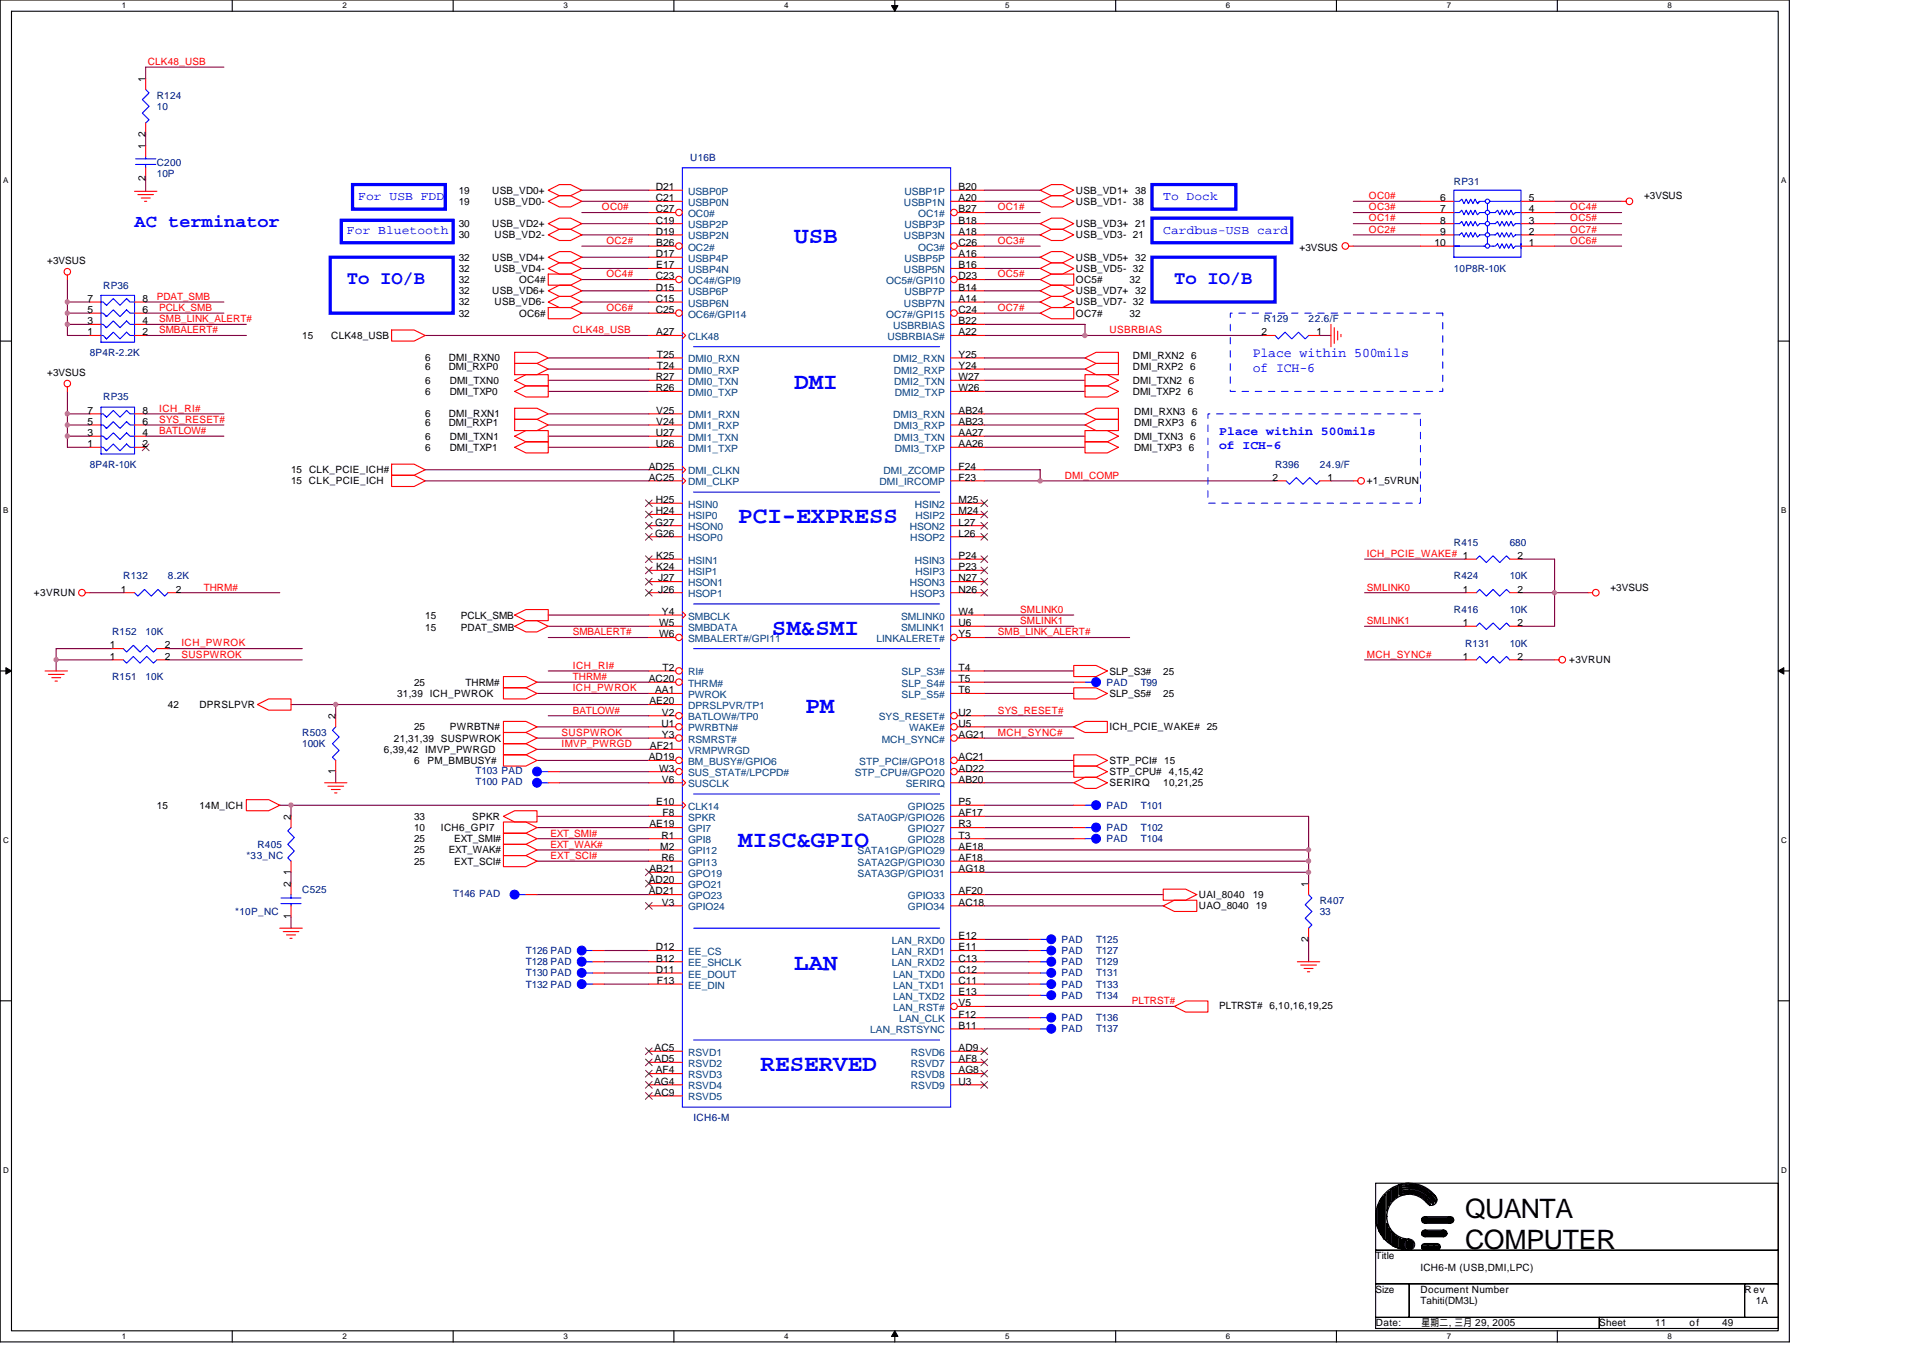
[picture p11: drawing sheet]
<svg xmlns="http://www.w3.org/2000/svg" width="297mm" height="210mm" viewBox="0 0 297 210" stroke-linecap="round" stroke-linejoin="round" font-family="sans-serif">
<defs><g id="words">
<g font-size="4.1">
<text x="226.3" y="188.2">QUANTA</text>
<text x="226.3" y="192.9">COMPUTER</text>
</g>
<g font-size="3.6" fill="#00f">
<text x="122.7" y="37.6">USB</text>
<text x="122.7" y="60">DMI</text>
<text x="114" y="80.8">PCI-EXPRESS</text>
<text x="119.2" y="98">SM&amp;SMI</text>
<text x="124.4" y="110.1">PM</text>
<text x="114" y="130.9">MISC&amp;GPIO</text>
<text x="122.7" y="149.8">LAN</text>
<text x="117.5" y="165.4">RESERVED</text>
</g>
<g font-size="2.9" fill="#00f">
<text x="53.6" y="43.9">To IO/B</text>
<text x="181.4" y="43.9">To IO/B</text>
</g>
<text font-size="2.8" fill="#00f" x="20.8" y="35.1">AC terminator</text>
<g font-size="2.1" fill="#00f">
<text x="193.5" y="55.2">Place within 500mils</text>
<text x="193.5" y="57.4">of ICH-6</text>
</g>
<g font-size="1.9" fill="#00f">
<text x="55.3" y="30.9">For USB FDD</text>
<text x="179.7" y="30.9">To Dock</text>
<text x="53.6" y="36.1">For Bluetooth</text>
<text x="179.7" y="36.1">Cardbus-USB card</text>
<text x="188.3" y="67.2">Place within 500mils</text>
<text x="188.3" y="69.4">of ICH-6</text>
</g>
<g font-size="1.5" fill="#f00">
<text x="22.8" y="10">CLK48_USB</text>
<text x="93" y="32.5">OC0#</text>
<text x="154.1" y="32.5">OC1#</text>
<text x="211.5" y="30.8">OC0#</text>
<text x="211.5" y="34.2">OC1#</text>
<text x="211.5" y="32.5">OC3#</text>
<text x="211.5" y="35.9">OC2#</text>
<text x="242.5" y="35.9">OC7#</text>
<text x="242.5" y="32.5">OC4#</text>
<text x="242.5" y="34.2">OC5#</text>
<text x="93.7" y="37.7">OC2#</text>
<text x="154.1" y="37.7">OC3#</text>
<text x="242.5" y="37.7">OC6#</text>
<text x="24.2" y="46.3">PDAT_SMB</text>
<text x="93.7" y="42.8">OC4#</text>
<text x="154.1" y="42.8">OC5#</text>
<text x="24.6" y="48">PCLK_SMB</text>
<text x="24.6" y="49.8">SMB_LINK_ALERT#</text>
<text x="24.6" y="51.5">SMBALERT#</text>
<text x="88.5" y="51.5">CLK48_USB</text>
<text x="93.7" y="48">OC6#</text>
<text x="154.1" y="48">OC7#</text>
<text x="171.4" y="51.5">USBRBIAS</text>
<text x="24.6" y="63.6">ICH_RI#</text>
<text x="24.6" y="65.3">SYS_RESET#</text>
<text x="24.6" y="67">BATLOW#</text>
<text x="164.5" y="73.9">DMI_COMP</text>
<text x="211.1" y="86">ICH_PCIE_WAKE# 1</text>
<text x="31.5" y="91.2">THRM#</text>
<text x="157.6" y="94.7">SMLINK0</text>
<text x="211.1" y="91.2">SMLINK0</text>
<text x="28" y="99.8">ICH_PWROK</text>
<text x="28" y="101.6">SUSPWROK</text>
<text x="88.5" y="98.1">SMBALERT#</text>
<text x="154.1" y="98.1">SMB_LINK_ALERT#</text>
<text x="157.6" y="96.4">SMLINK1</text>
<text x="211.1" y="101.6">MCH_SYNC#</text>
<text x="211.1" y="96.4">SMLINK1</text>
<text x="88.5" y="105">THRM#</text>
<text x="88.5" y="106.8">ICH_PWROK</text>
<text x="88.5" y="103.3">ICH_RI#</text>
<text x="86.7" y="113.7">SUSPWROK</text>
<text x="88.5" y="110.2">BATLOW#</text>
<text x="154.1" y="113.7">MCH_SYNC#</text>
<text x="154.1" y="110.2">SYS_RESET#</text>
<text x="86.7" y="115.4">IMVP_PWRGD</text>
<text x="85" y="129.2">EXT_SMI#</text>
<text x="85" y="130.9">EXT_WAK#</text>
<text x="85" y="132.7">EXT_SCI#</text>
<text x="174.8" y="155.1">PLTRST#</text>
</g>
<g font-size="1.5">
<text x="22.5" y="12.6" transform="rotate(-90 22.5 12.6)">1</text>
<text x="22.5" y="23" transform="rotate(-90 22.5 23)">1</text>
<text x="22.5" y="21.1" transform="rotate(-90 22.5 21.1)">2</text>
<text x="22.5" y="28" transform="rotate(-90 22.5 28)">2</text>
<text x="70.9" y="29.9">19</text>
<text x="76" y="29.9">USB_VD0+</text>
<text x="101.3" y="29.4">D21</text>
<text x="148.1" y="29.4">B20</text>
<text x="166.2" y="29.9">USB_VD1+ 38</text>
<text x="70.9" y="35.1">30</text>
<text x="70.9" y="31.6">19</text>
<text x="76" y="35.1">USB_VD2+</text>
<text x="76.4" y="31.6">USB_VD0-</text>
<text x="101.3" y="31.1">C21</text>
<text x="101.3" y="32.8">C27</text>
<text x="101.3" y="34.5">C19</text>
<text x="148.1" y="31.1">A20</text>
<text x="148.1" y="34.5">B18</text>
<text x="148.1" y="32.8">B27</text>
<text x="166.2" y="31.6">USB_VD1- 38</text>
<text x="166.2" y="35.1">USB_VD3+ 21</text>
<text x="222.5" y="34.5">8</text>
<text x="222.5" y="32.8">7</text>
<text x="222.5" y="31.1">6</text>
<text x="236.2" y="34.5">3</text>
<text x="236.2" y="32.8">4</text>
<text x="236.2" y="31.1">5</text>
<text x="254" y="30.8">+3VSUS</text>
<text x="7.3" y="40.8">+3VSUS</text>
<text x="70.9" y="40.3">32</text>
<text x="70.9" y="36.8">30</text>
<text x="70.9" y="42">32</text>
<text x="76" y="40.3">USB_VD4+</text>
<text x="76.4" y="36.8">USB_VD2-</text>
<text x="76.4" y="42">USB_VD4-</text>
<text x="101.3" y="36.3">D19</text>
<text x="101.3" y="39.7">D17</text>
<text x="101.4" y="38">B26</text>
<text x="101.4" y="41.4">E17</text>
<text x="148.1" y="36.3">A18</text>
<text x="148.1" y="41.4">B16</text>
<text x="148.1" y="39.7">A16</text>
<text x="148.1" y="38">C26</text>
<text x="166.2" y="40.3">USB_VD5+ 32</text>
<text x="166.2" y="42">USB_VD5- 32</text>
<text x="166.2" y="36.8">USB_VD3- 21</text>
<text x="200.7" y="38.7">+3VSUS</text>
<text x="221.6" y="38">10</text>
<text x="222.5" y="36.3">9</text>
<text x="236.2" y="38">1</text>
<text x="236.2" y="36.3">2</text>
<text x="13.5" y="46.6">7</text>
<text x="22" y="46.6">8</text>
<text x="70.9" y="45.4">32</text>
<text x="70.9" y="47.2">32</text>
<text x="70.9" y="43.7">32</text>
<text x="76" y="45.4">USB_VD6+</text>
<text x="76.4" y="47.2">USB_VD6-</text>
<text x="80.2" y="43.7">OC4#</text>
<text x="101.3" y="43.2">C23</text>
<text x="101.3" y="44.9">D15</text>
<text x="101.3" y="46.6">C15</text>
<text x="148.1" y="46.6">A14</text>
<text x="148.1" y="44.9">B14</text>
<text x="148.1" y="43.2">D23</text>
<text x="166.2" y="47.2">USB_VD7- 32</text>
<text x="166.2" y="43.7">OC5#</text>
<text x="166.2" y="45.4">USB_VD7+ 32</text>
<text x="174.5" y="43.7">32</text>
<text x="13.5" y="51.8">1</text>
<text x="13.5" y="50.1">3</text>
<text x="13.5" y="48.3">5</text>
<text x="22" y="51.8">2</text>
<text x="22" y="50.1">4</text>
<text x="22" y="48.3">6</text>
<text x="46.7" y="52.4">15</text>
<text x="51.2" y="52.4">CLK48_USB</text>
<text x="70.9" y="48.9">32</text>
<text x="80.2" y="48.9">OC6#</text>
<text x="101.3" y="48.3">C25</text>
<text x="101.4" y="51.8">A27</text>
<text x="148.1" y="51.8">A22</text>
<text x="148.1" y="50.1">B22</text>
<text x="148.1" y="48.3">C24</text>
<text x="166.2" y="48.9">OC7#</text>
<text x="174.5" y="48.9">32</text>
<text x="194.9" y="51.8">2</text>
<text x="203.3" y="51.8">1</text>
<text x="7.3" y="58.1">+3VSUS</text>
<text x="65.7" y="55.8">6</text>
<text x="65.7" y="57.2">6</text>
<text x="65.7" y="59.3">6</text>
<text x="69.3" y="55.8">DMI_RXN0</text>
<text x="69.3" y="57.2">DMI_RXP0</text>
<text x="69.5" y="59.3">DMI_TXN0</text>
<text x="101.3" y="58.7">R27</text>
<text x="101.4" y="55.3">T25</text>
<text x="101.4" y="57">T24</text>
<text x="148.1" y="55.3">Y25</text>
<text x="148.1" y="57">Y24</text>
<text x="148.1" y="58.7">W27</text>
<text x="175" y="57.2">DMI_RXP2 6</text>
<text x="175" y="59.3">DMI_TXN2 6</text>
<text x="175" y="55.5">DMI_RXN2 6</text>
<text x="13.5" y="65.6">5</text>
<text x="13.5" y="63.9">7</text>
<text x="22" y="65.6">6</text>
<text x="22" y="63.9">8</text>
<text x="65.7" y="64.5">6</text>
<text x="65.7" y="65.8">6</text>
<text x="65.7" y="61">6</text>
<text x="69.3" y="64.5">DMI_RXN1</text>
<text x="69.3" y="65.8">DMI_RXP1</text>
<text x="69.5" y="61">DMI_TXP0</text>
<text x="101.3" y="60.4">R26</text>
<text x="101.4" y="63.9">V25</text>
<text x="101.4" y="65.6">V24</text>
<text x="148.1" y="63.9">AB24</text>
<text x="148.1" y="65.6">AB23</text>
<text x="148.1" y="60.4">W26</text>
<text x="175" y="61">DMI_TXP2 6</text>
<text x="175.2" y="65.8">DMI_RXP3</text>
<text x="175.2" y="64.1">DMI_RXN3 6</text>
<text x="184" y="65.8">6</text>
<text x="13.5" y="69.1">1</text>
<text x="13.5" y="67.4">3</text>
<text x="22" y="69.1">2</text>
<text x="22" y="67.4">4</text>
<text x="65.7" y="67.9">6</text>
<text x="65.7" y="69.6">6</text>
<text x="69.5" y="67.9">DMI_TXN1</text>
<text x="69.5" y="69.6">DMI_TXP1</text>
<text x="101.3" y="67.4">U27</text>
<text x="101.3" y="69.1">U26</text>
<text x="148.1" y="67.4">AA27</text>
<text x="148.1" y="69.1">AA26</text>
<text x="175.2" y="69.6">DMI_TXP3 6</text>
<text x="175.2" y="67.9">DMI_TXN3 6</text>
<text x="45" y="73.1">15</text>
<text x="45" y="74.8">15 CLK_PCIE_ICH</text>
<text x="47.7" y="73.1">CLK_PCIE_ICH#</text>
<text x="100.2" y="72.5">AD25</text>
<text x="100.2" y="74.3">AC25</text>
<text x="101.3" y="77.7">H25</text>
<text x="148.1" y="72.5">F24</text>
<text x="148.1" y="77.7">M25</text>
<text x="148.1" y="74.3">F23</text>
<text x="196.6" y="74.3">2</text>
<text x="205.1" y="74.3">1</text>
<text x="211.1" y="74.8">+1_5VRUN</text>
<text x="101.2" y="81.2">G27</text>
<text x="101.2" y="82.9">G26</text>
<text x="101.3" y="79.4">H24</text>
<text x="148.1" y="81.2">L27</text>
<text x="148.1" y="82.9">L26</text>
<text x="148.1" y="79.4">M24</text>
<text x="101.4" y="86.3">K25</text>
<text x="101.4" y="88.1">K24</text>
<text x="101.6" y="89.8">J27</text>
<text x="148.1" y="89.8">N27</text>
<text x="148.1" y="86.3">P24</text>
<text x="148.1" y="88.1">P23</text>
<text x="234.4" y="86.3">2</text>
<text x="5.2" y="92.1">+3VRUN</text>
<text x="18.7" y="91.5">1</text>
<text x="27.2" y="91.5">2</text>
<text x="65.7" y="95.5">15</text>
<text x="71.2" y="95.5">PCLK_SMB</text>
<text x="101.6" y="91.5">J26</text>
<text x="102.3" y="95">Y4</text>
<text x="148.1" y="91.5">N26</text>
<text x="148.1" y="95">W4</text>
<text x="226" y="91.5">1</text>
<text x="234.4" y="91.5">2</text>
<text x="248.8" y="91.2">+3VSUS</text>
<text x="17" y="100.2">1</text>
<text x="17" y="101.9">1</text>
<text x="25.4" y="100.2">2</text>
<text x="25.4" y="101.9">2</text>
<text x="65.7" y="97.4">15</text>
<text x="71.2" y="97.4">PDAT_SMB</text>
<text x="101.8" y="96.7">W5</text>
<text x="101.8" y="98.4">W6</text>
<text x="148.1" y="98.4">Y5</text>
<text x="148.1" y="96.7">U6</text>
<text x="226" y="101.9">1</text>
<text x="226" y="96.7">1</text>
<text x="234.4" y="101.9">2</text>
<text x="234.4" y="96.7">2</text>
<text x="61.4" y="107.6">31,39 ICH_PWROK</text>
<text x="64" y="105.9">25</text>
<text x="71.9" y="105.9">THRM#</text>
<text x="100.2" y="105.3">AC20</text>
<text x="101.2" y="107.1">AA1</text>
<text x="102.3" y="103.6">T2</text>
<text x="148.1" y="103.6">T4</text>
<text x="148.1" y="107.1">T6</text>
<text x="148.1" y="105.3">T5</text>
<text x="171.4" y="107.6">SLP_S5#</text>
<text x="171.4" y="104.2">SLP_S3#</text>
<text x="179.7" y="107.6">25</text>
<text x="179.7" y="104.2">25</text>
<text x="242.4" y="102.4">+3VRUN</text>
<text x="25.9" y="109.3">42</text>
<text x="30.8" y="109.3">DPRSLPVR</text>
<text x="51.8" y="111.1" transform="rotate(-90 51.8 111.1)">2</text>
<text x="64" y="112.8">25</text>
<text x="69.5" y="112.8">PWRBTN#</text>
<text x="100.3" y="108.8">AE20</text>
<text x="102.2" y="112.2">U1</text>
<text x="102.3" y="110.5">V2</text>
<text x="102.3" y="114">Y3</text>
<text x="148.1" y="114">AG21</text>
<text x="148.1" y="112.2">U5</text>
<text x="148.1" y="110.5">U2</text>
<text x="171.4" y="112.8">ICH_PCIE_WAKE# 25</text>
<text x="51.8" y="119.5" transform="rotate(-90 51.8 119.5)">1</text>
<text x="59.3" y="116.3">6,39,42 IMVP_PWRGD</text>
<text x="60.9" y="114.5">21,31,39 SUSPWROK</text>
<text x="64" y="118">6</text>
<text x="66" y="118">PM_BMBUSY#</text>
<text x="100.2" y="117.4">AD19</text>
<text x="100.4" y="115.7">AF21</text>
<text x="101.8" y="119.2">W3</text>
<text x="148.1" y="119.2">AD22</text>
<text x="148.1" y="117.4">AC21</text>
<text x="171.4" y="118">STP_PCI# 15</text>
<text x="171.4" y="119.7">STP_CPU#</text>
<text x="180.5" y="119.7">4,15,42</text>
<text x="24.2" y="124.9">15</text>
<text x="30.8" y="124.9">14M_ICH</text>
<text x="101.4" y="124.4">E10</text>
<text x="102.3" y="120.9">V6</text>
<text x="148.1" y="124.4">P5</text>
<text x="148.1" y="120.9">AB20</text>
<text x="171.4" y="121.5">SERIRQ</text>
<text x="179.7" y="121.5">10,21,25</text>
<text x="44.9" y="126.6" transform="rotate(-90 44.9 126.6)">2</text>
<text x="64" y="130.1">25</text>
<text x="64" y="126.6">33</text>
<text x="64" y="131.8">25</text>
<text x="64" y="128.4">10</text>
<text x="68.1" y="128.4">ICH6_GPI7</text>
<text x="69.3" y="131.8">EXT_WAK#</text>
<text x="70.2" y="130.1">EXT_SMI#</text>
<text x="72.9" y="126.6">SPKR</text>
<text x="100.3" y="127.8">AE19</text>
<text x="102" y="131.3">M2</text>
<text x="102.2" y="129.5">R1</text>
<text x="102.3" y="126.1">F8</text>
<text x="148.1" y="127.8">R3</text>
<text x="148.1" y="129.5">T3</text>
<text x="148.1" y="126.1">AF17</text>
<text x="148.1" y="131.3">AE18</text>
<text x="44.9" y="137" transform="rotate(-90 44.9 137)">2</text>
<text x="44.9" y="135.1" transform="rotate(-90 44.9 135.1)">1</text>
<text x="64" y="133.5">25</text>
<text x="70.2" y="133.5">EXT_SCI#</text>
<text x="100.2" y="136.4">AD20</text>
<text x="100.3" y="134.7">AB21</text>
<text x="102.2" y="133">R6</text>
<text x="148.1" y="133">AF18</text>
<text x="148.1" y="134.7">AG18</text>
<text x="202.1" y="137" transform="rotate(-90 202.1 137)">1</text>
<text x="44.9" y="142" transform="rotate(-90 44.9 142)">1</text>
<text x="100.2" y="138.2">AD21</text>
<text x="102.3" y="139.9">V3</text>
<text x="148.1" y="138.2">AF20</text>
<text x="148.1" y="139.9">AC18</text>
<text x="185.2" y="138.7">UAI_8040</text>
<text x="185.2" y="140.4">UAO_8040</text>
<text x="193.5" y="138.7">19</text>
<text x="194" y="140.4">19</text>
<text x="101.3" y="146.8">D12</text>
<text x="101.4" y="148.5">B12</text>
<text x="148.1" y="145.1">E12</text>
<text x="148.1" y="146.8">E11</text>
<text x="148.1" y="148.5">C13</text>
<text x="202.1" y="145.5" transform="rotate(-90 202.1 145.5)">2</text>
<text x="101.3" y="150.3">D11</text>
<text x="101.4" y="152">F13</text>
<text x="148.1" y="150.3">C12</text>
<text x="148.1" y="152">C11</text>
<text x="148.1" y="153.7">E13</text>
<text x="148.1" y="155.4">V5</text>
<text x="188.3" y="155.8">PLTRST# 6,10,16,19,25</text>
<text x="148.1" y="157.2">F12</text>
<text x="148.1" y="158.9">B11</text>
<text x="101" y="167.5">AG4</text>
<text x="101.1" y="162.3">AC5</text>
<text x="101.1" y="164.1">AD5</text>
<text x="101.3" y="165.8">AF4</text>
<text x="148.1" y="162.3">AD9</text>
<text x="148.1" y="164.1">AF8</text>
<text x="148.1" y="165.8">AG8</text>
<text x="148.1" y="167.5">U3</text>
<text x="101.1" y="169.2">AC9</text>
<text x="212.5" y="194.5">Title</text>
<text x="219.4" y="196.2">ICH6-M (USB,DMI,LPC)</text>
<text x="212.5" y="199.7">Size</text>
<text x="219.4" y="199.7">Document Number</text>
<text x="219.4" y="201.4">Tahiti(DM3L)</text>
<text x="269.5" y="199.7">Rev</text>
<text x="271.2" y="201.4">1A</text>
<text x="212.5" y="204.9">Date:</text>
<text x="219.6" y="204.9">星期二, 三月 29, 2005</text>
<text x="247" y="204.9">Sheet</text>
<text x="255.7" y="204.9">11</text>
<text x="261" y="204.9">of</text>
<text x="266" y="204.9">49</text>
</g>
<g font-size="1.5" fill="#000080">
<text x="24.2" y="15.2">R124</text>
<text x="24.2" y="17">10</text>
<text x="24.2" y="25.6">C200</text>
<text x="24.2" y="27.3">10P</text>
<text x="106.6" y="24.9">U16B</text>
<text x="224.6" y="28.5">RP31</text>
<text x="224.6" y="42">10P8R-10K</text>
<text x="15.9" y="44.6">RP36</text>
<text x="195.2" y="49.8">R129</text>
<text x="202.1" y="49.8">22.6/F</text>
<text x="13.9" y="54.9">8P4R-2.2K</text>
<text x="15.9" y="61.8">RP35</text>
<text x="13.9" y="72.2">8P4R-10K</text>
<text x="197" y="72.2">R396</text>
<text x="203.9" y="72.2">24.9/F</text>
<text x="19" y="89.5">R132</text>
<text x="25.9" y="89.5">8.2K</text>
<text x="224.6" y="84.3">R415</text>
<text x="224.6" y="89.5">R424</text>
<text x="233.2" y="84.3">680</text>
<text x="233.2" y="89.5">10K</text>
<text x="224.6" y="94.7">R416</text>
<text x="233.2" y="94.7">10K</text>
<text x="17.3" y="98.1">R152</text>
<text x="22.5" y="98.1">10K</text>
<text x="226.3" y="99.9">R131</text>
<text x="233.2" y="99.9">10K</text>
<text x="17.3" y="105">R151</text>
<text x="22.5" y="105">10K</text>
<text x="170.9" y="105.9">PAD</text>
<text x="176.2" y="105.9">T99</text>
<text x="46.7" y="113.7">R503</text>
<text x="46.7" y="115.4">100K</text>
<text x="73.4" y="119.5">T103 PAD</text>
<text x="73.4" y="121.3">T100 PAD</text>
<text x="170.9" y="124.9">PAD</text>
<text x="176.2" y="124.9">T101</text>
<text x="39.8" y="130.9">R405</text>
<text x="170.9" y="128.4">PAD</text>
<text x="170.9" y="130.1">PAD</text>
<text x="176.2" y="128.4">T102</text>
<text x="176.2" y="130.1">T104</text>
<text x="38.1" y="132.7">*33_NC</text>
<text x="46.7" y="137.9">C525</text>
<text x="36.3" y="141.3">*10P_NC</text>
<text x="70" y="138.5">T146 PAD</text>
<text x="203.9" y="139.6">R407</text>
<text x="203.9" y="141.3">33</text>
<text x="81.2" y="147.4">T126 PAD</text>
<text x="81.2" y="149.1">T128 PAD</text>
<text x="164" y="149.1">PAD</text>
<text x="164" y="145.6">PAD</text>
<text x="164" y="147.4">PAD</text>
<text x="169.3" y="149.1">T129</text>
<text x="169.3" y="145.6">T125</text>
<text x="169.3" y="147.4">T127</text>
<text x="81.2" y="152.5">T132 PAD</text>
<text x="81.2" y="150.8">T130 PAD</text>
<text x="164" y="150.8">PAD</text>
<text x="164" y="152.5">PAD</text>
<text x="164" y="154.3">PAD</text>
<text x="169.3" y="150.8">T131</text>
<text x="169.3" y="152.5">T133</text>
<text x="169.3" y="154.3">T134</text>
<text x="164" y="157.7">PAD</text>
<text x="164" y="159.4">PAD</text>
<text x="169.3" y="157.7">T136</text>
<text x="169.3" y="159.4">T137</text>
<text x="107.1" y="173.1">ICH6-M</text>
</g>
<g font-size="1.5" fill="#004080">
<text x="106.3" y="30.1">USBP0P</text>
<text x="106.3" y="31.8">USBP0N</text>
<text x="106.3" y="33.5">OC0#</text>
<text x="106.3" y="35.2">USBP2P</text>
<text x="139.6" y="31.8">USBP1N</text>
<text x="139.7" y="30.1">USBP1P</text>
<text x="139.7" y="35.2">USBP3P</text>
<text x="141.8" y="33.5">OC1#</text>
<text x="106.3" y="37">USBP2N</text>
<text x="106.3" y="38.7">OC2#</text>
<text x="106.3" y="40.4">USBP4P</text>
<text x="139.6" y="37">USBP3N</text>
<text x="139.7" y="40.4">USBP5P</text>
<text x="141.8" y="38.7">OC3#</text>
<text x="106.3" y="42.2">USBP4N</text>
<text x="106.3" y="43.9">OC4#/GPI9</text>
<text x="106.3" y="45.6">USBP6P</text>
<text x="106.3" y="47.3">USBP6N</text>
<text x="136.9" y="43.9">OC5#/GPI10</text>
<text x="139.6" y="42.2">USBP5N</text>
<text x="139.6" y="47.3">USBP7N</text>
<text x="139.7" y="45.6">USBP7P</text>
<text x="106.3" y="52.5">CLK48</text>
<text x="106.3" y="49.1">OC6#/GPI14</text>
<text x="136.9" y="49.1">OC7#/GPI15</text>
<text x="137.1" y="52.5">USBRBIAS#</text>
<text x="138" y="50.8">USBRBIAS</text>
<text x="106.3" y="56">DMI0_RXN</text>
<text x="106.3" y="57.7">DMI0_RXP</text>
<text x="106.3" y="59.4">DMI0_TXN</text>
<text x="138" y="56">DMI2_RXN</text>
<text x="138" y="57.7">DMI2_RXP</text>
<text x="138.1" y="59.4">DMI2_TXN</text>
<text x="106.3" y="61.2">DMI0_TXP</text>
<text x="106.3" y="64.6">DMI1_RXN</text>
<text x="138" y="64.6">DMI3_RXN</text>
<text x="138.2" y="61.2">DMI2_TXP</text>
<text x="106.3" y="66.3">DMI1_RXP</text>
<text x="106.3" y="68.1">DMI1_TXN</text>
<text x="106.3" y="69.8">DMI1_TXP</text>
<text x="138" y="66.3">DMI3_RXP</text>
<text x="138.1" y="68.1">DMI3_TXN</text>
<text x="138.2" y="69.8">DMI3_TXP</text>
<text x="106.3" y="73.3">DMI_CLKN</text>
<text x="106.3" y="75">DMI_CLKP</text>
<text x="135.9" y="75">DMI_IRCOMP</text>
<text x="136.5" y="73.3">DMI_ZCOMP</text>
<text x="106.3" y="78.4">HSIN0</text>
<text x="106.3" y="80.2">HSIP0</text>
<text x="106.3" y="81.9">HSON0</text>
<text x="106.3" y="83.6">HSOP0</text>
<text x="140.5" y="81.9">HSON2</text>
<text x="140.6" y="83.6">HSOP2</text>
<text x="141.3" y="78.4">HSIN2</text>
<text x="141.4" y="80.2">HSIP2</text>
<text x="106.3" y="87.1">HSIN1</text>
<text x="106.3" y="88.8">HSIP1</text>
<text x="141.3" y="87.1">HSIN3</text>
<text x="141.4" y="88.8">HSIP3</text>
<text x="106.3" y="95.7">SMBCLK</text>
<text x="106.3" y="90.5">HSON1</text>
<text x="106.3" y="92.2">HSOP1</text>
<text x="139.2" y="95.7">SMLINK0</text>
<text x="140.5" y="90.5">HSON3</text>
<text x="140.6" y="92.2">HSOP3</text>
<text x="106.3" y="97.4">SMBDATA</text>
<text x="106.3" y="99.2">SMBALERT#/GPI11</text>
<text x="135.4" y="99.2">LINKALERET#</text>
<text x="139.2" y="97.4">SMLINK1</text>
<text x="106.3" y="107.8">PWROK</text>
<text x="106.3" y="104.3">RI#</text>
<text x="106.3" y="106.1">THRM#</text>
<text x="139.3" y="104.3">SLP_S3#</text>
<text x="139.3" y="107.8">SLP_S5#</text>
<text x="139.3" y="106.1">SLP_S4#</text>
<text x="106.3" y="113">PWRBTN#</text>
<text x="106.3" y="111.3">BATLOW#/TP0</text>
<text x="106.3" y="109.5">DPRSLPVR/TP1</text>
<text x="135.7" y="111.3">SYS_RESET#</text>
<text x="140.4" y="113">WAKE#</text>
<text x="106.3" y="118.2">BM_BUSY#/GPIO6</text>
<text x="106.3" y="119.9">SUS_STAT#/LPCPD#</text>
<text x="106.3" y="116.4">VRMPWRGD</text>
<text x="106.3" y="114.7">RSMRST#</text>
<text x="132" y="119.9">STP_CPU#/GPO20</text>
<text x="132.7" y="118.2">STP_PCI#/GPO18</text>
<text x="136.2" y="114.7">MCH_SYNC#</text>
<text x="106.3" y="121.6">SUSCLK</text>
<text x="106.3" y="125.1">CLK14</text>
<text x="139.9" y="121.6">SERIRQ</text>
<text x="140.2" y="125.1">GPIO25</text>
<text x="106.3" y="126.8">SPKR</text>
<text x="106.3" y="128.5">GPI7</text>
<text x="106.3" y="130.2">GPI8</text>
<text x="106.3" y="132">GPI12</text>
<text x="132.5" y="126.8">SATA0GP/GPIO26</text>
<text x="132.5" y="132">SATA1GP/GPIO29</text>
<text x="140.2" y="128.5">GPIO27</text>
<text x="140.2" y="130.2">GPIO28</text>
<text x="106.3" y="135.4">GPO19</text>
<text x="106.3" y="133.7">GPI13</text>
<text x="106.3" y="137.2">GPO21</text>
<text x="132.5" y="133.7">SATA2GP/GPIO30</text>
<text x="132.5" y="135.4">SATA3GP/GPIO31</text>
<text x="106.3" y="140.6">GPIO24</text>
<text x="106.3" y="138.9">GPO23</text>
<text x="140.2" y="138.9">GPIO33</text>
<text x="140.2" y="140.6">GPIO34</text>
<text x="106.3" y="147.5">EE_CS</text>
<text x="106.3" y="149.2">EE_SHCLK</text>
<text x="137.8" y="145.8">LAN_RXD0</text>
<text x="137.8" y="147.5">LAN_RXD1</text>
<text x="137.8" y="149.2">LAN_RXD2</text>
<text x="106.3" y="152.7">EE_DIN</text>
<text x="106.3" y="151">EE_DOUT</text>
<text x="137.9" y="151">LAN_TXD0</text>
<text x="137.9" y="152.7">LAN_TXD1</text>
<text x="137.9" y="154.4">LAN_TXD2</text>
<text x="134.4" y="159.6">LAN_RSTSYNC</text>
<text x="137.9" y="156.1">LAN_RST#</text>
<text x="138.9" y="157.9">LAN_CLK</text>
<text x="106.3" y="163.1">RSVD1</text>
<text x="106.3" y="164.8">RSVD2</text>
<text x="106.3" y="166.5">RSVD3</text>
<text x="140.7" y="163.1">RSVD6</text>
<text x="140.7" y="164.8">RSVD7</text>
<text x="140.7" y="166.5">RSVD8</text>
<text x="106.3" y="168.3">RSVD4</text>
<text x="106.3" y="170">RSVD5</text>
<text x="140.7" y="168.3">RSVD9</text>
</g>
<g font-size="1.2">
<text x="18.8" y="1.3">1</text>
<text x="52.9" y="1.3">2</text>
<text x="87" y="1.3">3</text>
<text x="121.1" y="1.3">4</text>
<text x="155.3" y="1.3">5</text>
<text x="189.4" y="1.3">6</text>
<text x="223.5" y="1.3">7</text>
<text x="257.6" y="1.3">8</text>
<text x=".5" y="28.3">A</text>
<text x="275.1" y="28.3">A</text>
<text x=".5" y="79.2">B</text>
<text x="275.1" y="79.2">B</text>
<text x=".5" y="130.2">C</text>
<text x="275.1" y="130.2">C</text>
<text x=".5" y="181.1">D</text>
<text x="275.1" y="181.1">D</text>
<text x="18.8" y="206.8">1</text>
<text x="52.9" y="206.8">2</text>
<text x="87" y="206.8">3</text>
<text x="121.1" y="206.8">4</text>
<text x="155.3" y="206.8">5</text>
<text x="189.4" y="206.8">6</text>
<text x="223.5" y="206.8">7</text>
<text x="257.6" y="206.8">8</text>
</g>
</g></defs>
<path d="M0 0h276.4v207.3h-276.4zM1.8 1.7h272.9v203.8h-272.9z" fill="none" stroke="#000" stroke-width=".17"/>
<g fill="#fff">
<path d="M18.8 .2h.7v1.4h-.7z"/>
<path d="M18.8 205.7h.7v1.4h-.7z"/>
</g>
<path d="M35.9 0v1.7M35.9 205.5v1.8" fill="none" stroke="#000" stroke-width=".17"/>
<g fill="#fff">
<path d="M52.9 .2h.7v1.4h-.7z"/>
<path d="M52.9 205.7h.7v1.4h-.7z"/>
</g>
<path d="M70 0v1.7M70 205.5v1.8" fill="none" stroke="#000" stroke-width=".17"/>
<g fill="#fff">
<path d="M87 .2h.7v1.4h-.7z"/>
<path d="M87 205.7h.7v1.4h-.7z"/>
</g>
<path d="M104.1 0v1.7M104.1 205.5v1.8" fill="none" stroke="#000" stroke-width=".17"/>
<g fill="#fff">
<path d="M121.1 .2h.7v1.4h-.7z"/>
<path d="M121.1 205.7h.7v1.4h-.7z"/>
</g>
<path d="M138.2 0v1.7M138.2 205.5v1.8" fill="none" stroke="#000" stroke-width=".17"/>
<path d="M137.7 .9h1l-.5 .8zM138.2 205.5l.5 .9h-1z" fill="#000" stroke="#000" stroke-width=".15"/>
<g fill="#fff">
<path d="M155.3 .2h.6v1.4h-.6z"/>
<path d="M155.3 205.7h.6v1.4h-.6z"/>
</g>
<path d="M172.3 0v1.7M172.3 205.5v1.8" fill="none" stroke="#000" stroke-width=".17"/>
<g fill="#fff">
<path d="M189.4 .2h.6v1.4h-.6z"/>
<path d="M189.4 205.7h.6v1.4h-.6z"/>
</g>
<path d="M206.4 0v1.7M206.4 205.5v1.8" fill="none" stroke="#000" stroke-width=".17"/>
<g fill="#fff">
<path d="M223.5 .2h.6v1.4h-.6z"/>
<path d="M223.5 205.7h.6v1.4h-.6z"/>
</g>
<path d="M240.6 0v1.7M240.6 205.5v1.8" fill="none" stroke="#000" stroke-width=".17"/>
<g fill="#fff">
<path d="M257.6 .2h.7v1.4h-.7z"/>
<path d="M257.6 205.7h.7v1.4h-.7z"/>
<path d="M.5 27.2h.8v1.4h-.8z"/>
<path d="M275.1 27.2h.8v1.4h-.8z"/>
<path d="M.5 78.1h.8v1.4h-.8z"/>
<path d="M275.1 78.1h.8v1.4h-.8z"/>
</g>
<path d="M0 52.7h1.8M274.7 52.7h1.7" fill="none" stroke="#000" stroke-width=".17"/>
<g fill="#fff">
<path d="M.5 129.1h.8v1.4h-.8z"/>
<path d="M275.1 129.1h.9v1.4h-.9z"/>
</g>
<path d="M0 103.6h1.8M274.7 103.6h1.7" fill="none" stroke="#000" stroke-width=".17"/>
<path d="M.9 103.1l.9 .5-.9 .5zM274.7 103.6l.8-.5v1z" fill="#000" stroke="#000" stroke-width=".15"/>
<g fill="#fff">
<path d="M.5 180h.8v1.4h-.8z"/>
<path d="M275.1 180h.9v1.4h-.9z"/>
</g>
<g fill="none" stroke="#000" stroke-width=".17">
<path d="M0 154.6h1.8M274.7 154.6h1.7M212.5 182.8h62.2v10.3h-62.2zM212.5 193.1h62.2v5.2h-62.2zM212.5 198.3h5.2v5.2h-5.2zM212.7 186.7v2.4l.1 .6v-3.5l.2-.3v4.3l.2 .2v-4.9l.2-.3v5.5l.1 .2v-5.9l.2-.2v6.6M213.9 191.4v-6.8l.2-.1v7.1h.1v-2.6l.2 .3v2.4l.2 .2v-2.2l.1 .3v2.1l.2 .1v-2l.2 .2v2h.2v-1.9l.1 .2v1.9h.2v-1.7l.2 .1v1.6l.1 .2v-1.8l.2 .2v1.6h.2v-1.4M214.2 184.1v3l.2-.6v-2.4l.2-.1v2.2l.1-.2v-2.2l.2-.2v2.1l.2-.2v-2.1h.2v1.9l.1-.1v-1.8l.2-.1v1.7l.2-.2v-1.5l.1-.2v1.7M216.3 184.2a4 4 0 0 1 4.8 1.7M216.3 184a4.2 4.2 0 0 1 5.1 2.1M216.3 183.8a4.3 4.3 0 0 1 5.2 2.3M216.3 183.6a4.5 4.5 0 0 1 5.2 2.1"/>
<path d="M216.3 183.5a4.7 4.7 0 0 1 5.4 2.2M216.3 183.1a4.9 4.9 0 0 1 5.7 2.2M216.3 191.2v.2h.2v1.4h.1v-1.4h.2v1.5h-.3l.5-1.5M216.3 182.9v1.7l-.2-.1v-1.4zM216.3 184.6a3.6 3.6 0 0 1 4.5 1.6M216.3 184.4a3.8 3.8 0 0 1 4.7 1.8M216.4 183.2a4.8 4.8 0 0 1 5.4 2.3M216.5 183.1v1.4M217 191.4h.1M217 191.4v1.5l.2-.1v-1.4l.1 .3v1.2h.2v-1.3h.2v1.3h.1v-1.3h.2v1.3l.2-.1v-1.1l.2 .2v.7M217.7 182.8l-1.6 .2M217.7 184.5l-1.3 .1"/>
<path d="M217.7 198.3h51.8v5.2h-51.8zM219.7 188.1h4.7v.2h-4.8v.1h5l-.2 .2h-4.7l.2 .2h4.5M219.7 190.2h3.7v.2h-3.7l-.1 .1h3.9l-.1 .2h-3.8l.3 .2h3.3M219.7 192.2h2.6v.2h-2.7v.2h2.9l-.2 .2h-2.7l.3 .1h2.4M220.1 192.1h1.9M220.1 193.1h1.9M220.1 191h2.9M220.1 190h2.9M220.1 189h4M220.1 187.9h4M220.3 185.7a3.4 3.4 0 0 0-3.8-1 3.4 3.4 0 0 0-2.3 3.2 3.4 3.4 0 0 0 3.5 3.5M221.7 184.7a5.2 5.2 0 0 0-5.7-1.7 5.2 5.2 0 0 0-3.5 4.9v-.1a5.2 5.2 0 0 0 5.2 5.3"/>
<path d="M269.5 198.3h5.2v5.2h-5.2zM212.5 203.5h34.5v1.7h-34.5zM247 203.5h27.7v1.7h-27.7z"/>
<circle cx="217.7" cy="192.2" r=".85"/>
<circle cx="220.1" cy="190.5" r=".51"/>
<circle cx="220.1" cy="188.4" r=".51"/>
<circle cx="220.1" cy="192.6" r=".51"/>
<circle cx="221.1" cy="185.3" r=".86"/>
<circle cx="222" cy="192.6" r=".51"/>
<circle cx="223" cy="190.5" r=".51"/>
<circle cx="224" cy="188.4" r=".51"/>
</g>
<g fill="none" stroke="#800040" stroke-width=".17">
<path d="M34.6 10.4h-12.1v1.7M22.5 20.7v1.8M22.5 27.6v1.9M89.9 36.3h10.3M89.9 38h10.3M89.9 32.8h10.3M89.9 34.5h10.3M89.9 31.1h10.3M89.9 29.4h10.3M89.9 39.7h10.3M152 36.3h8.7M152 38h8.7"/>
<path d="M152 32.8h8.7M152 34.5h8.7M152 31.1h8.7M152 29.4h8.7M152 39.7h8.7M209 36.3h10.4M209 38h10.4M209 32.8h10.4M209 34.5h10.4M209 31.1h10.4M240.1 36.3h10.4M240.1 38h10.4"/>
<path d="M240.1 32.8h10.4M240.1 34.5h10.4M240.1 31.1h10.4M10.4 46.7h3.5M10.4 48.4h3.5M10.4 43.2v8.6h3.5M10.4 50.1h3.5M22.5 46.7h12.1M22.5 48.4h12.1M22.5 51.8h15.6M22.5 50.1h15.6M65.7 51.8h34.5"/>
<path d="M84.7 57h15.5M84.7 58.7h15.5M84.7 55.3h15.5M89.9 43.2h10.3M89.9 41.5h10.3M89.9 46.7h10.3M89.9 48.4h10.3M89.9 44.9h10.3M152 57h15.6M152 43.2h8.7M152 41.5h8.7M152 46.7h8.7"/>
<path d="M152 58.7h15.6M152 48.4h8.7M152 51.8h43.2M152 55.3h15.6M152 44.9h8.7M152 50.1h15.6v1.7M203.9 51.8h1.7M10.4 67.4h3.5M10.4 60.5v8.6h3.5M10.4 63.9h3.5M10.4 65.6h3.5M22.5 67.4h12.1"/>
<path d="M22.5 63.9h12.1M22.5 65.6h12.1M65.7 72.6h34.5M65.7 74.3h34.5M84.7 67.4h15.5M84.7 60.5h15.5M84.7 69.1h15.5M84.7 63.9h15.5M84.7 65.6h15.5M152 67.4h15.6M152 60.5h15.6M152 69.1h15.6"/>
<path d="M152 63.9h15.6M152 65.6h15.6M152 72.6h8.7v1.7M152 74.3h45M205.6 74.3h3.4M13.9 91.5h5.1M27.7 91.5h15.5M84.7 96.7h15.5M84.7 98.5h15.5M84.7 95h15.5M152 96.7h13.9M152 98.5h22.5"/>
<path d="M152 95h13.9M210.8 91.5h15.5M210.8 96.7h15.5M210.8 86.4h15.5M234.9 91.5h10.4M234.9 86.4h5.2v10.3h-5.2M8.7 101.9h8.6M17.3 100.2h-8.6v3.4M25.9 100.2h20.8M25.9 101.9h20.8M45 108.8h6.9v1.8M51.9 108.8h48.3"/>
<path d="M51.9 119.2v1.7M82.9 107.1h17.3M82.9 112.3h17.3M82.9 117.5h17.3M82.9 114h17.3M82.9 105.4h17.3M82.9 115.7h17.3M84.7 110.6h15.5M84.7 103.6h15.5M86.4 119.2h13.8M152 119.2h13.9M152 107.1h13.9"/>
<path d="M152 112.3h13.9M152 110.6h12.1M152 117.5h13.9M152 114h13.9M152 105.4h13.9M152 103.6h13.9M210.8 101.9h15.5M234.9 101.9h5.2M43.2 124.4h57M45 124.4v1.7M45 134.7v1.8M82.9 129.5h17.3"/>
<path d="M82.9 127.8h17.3M82.9 133h17.3M82.9 126.1h17.3M82.9 131.3h17.3M82.9 138.2h17.3M86.4 120.9h13.8M152 129.5h13.9M152 127.8h13.9M152 133h50.1M152 126.1h50.1v10.4M152 134.7h50.1M152 131.3h50.1"/>
<path d="M152 138.2h27.7M152 124.4h13.9M152 120.9h13.9M152 139.9h27.7M45 141.6v1.8M93.3 146.8h6.9M93.3 148.5h6.9M93.3 150.3h6.9M93.3 152h6.9M152 145.1h7M152 146.8h7M152 148.5h7"/>
<path d="M152 150.3h7M152 152h7M152 153.7h7M152 155.4h29.4M152 157.2h7M152 158.9h7M202.1 145.1v3.4"/>
</g>
<g fill="none" stroke="#f00" stroke-width=".17">
<path d="M22.5 12.1v1.7M22.5 19v1.7M20.8 29.5h3.4M21.3 30.1h2.4M21.8 30.6h1.4M22.3 31.1h.4M22.5 22.5v1.7M22.5 25.9v1.7M84.7 34.5l1.7-.8h1.7l1.8 .8-1.8 .9h-1.7zM84.7 39.7l1.7-.8h1.7l1.8 .8-1.8 .9h-1.7zM84.7 36.3l1.7-.9h1.7l1.8 .9-1.8 .8h-1.7zM84.7 29.4l1.7-.9h1.7l1.8 .9-1.8 .8h-1.7z"/>
<path d="M84.7 31.1l1.7-.9h1.7l1.8 .9-1.8 .9h-1.7zM100.2 31.1h5.2M100.2 29.4h5.2M160.7 29.4l1.7-.9h1.7l1.8 .9-1.8 .8h-1.7zM160.7 31.1l1.7-.9h1.7l1.8 .9-1.8 .9h-1.7zM160.7 39.7l1.7-.8h1.7l1.8 .8-1.8 .9h-1.7zM160.7 34.5l1.7-.8h1.7l1.8 .8-1.8 .9h-1.7zM160.7 36.3l1.7-.9h1.7l1.8 .9-1.8 .8h-1.7zM208.3 38h.7M219.4 38h5.2M219.4 31.1h5.2M219.4 36.3h5.2"/>
<path d="M219.4 34.5h5.2M219.4 32.8h5.2M234.9 38h5.2M234.9 31.1h5.2M234.9 36.3h5.2M234.9 34.5h5.2M234.9 32.8h5.2M250.5 31.1h.7M10.4 42.5v.7M10.4 59.8v.7M13.9 51.8h1.7M13.9 50.1h1.7"/>
<path d="M13.9 48.4h1.7M13.9 46.7h1.7M20.8 51.8h1.7M20.8 50.1h1.7M20.8 48.4h1.7M20.8 46.7h1.7M60.5 51h3.5l1.7 .8-1.7 .9h-3.5zM79.5 54.4h3.4l1.8 .9-1.8 .8h-3.4zM79.5 56.1h3.4l1.8 .9-1.8 .9h-3.4zM79.5 58.7l1.7-.8h3.5v1.7h-3.5zM84.7 44.9l1.7-.9h1.7l1.8 .9-1.8 .9h-1.7zM84.7 46.7l1.7-.9h1.7l1.8 .9-1.8 .8h-1.7z"/>
<path d="M84.7 42.3h3.4l1.8 .9-1.8 .8h-3.4zM84.7 47.5h3.4l1.8 .9-1.8 .8h-3.4zM84.7 41.5l1.7-.9h1.7l1.8 .9-1.8 .8h-1.7zM160.7 48.4l1.7-.9h3.5v1.7h-3.5zM160.7 46.7l1.7-.9h1.7l1.8 .9-1.8 .8h-1.7zM160.7 43.2l1.7-.9h3.5v1.7h-3.5zM160.7 41.5l1.7-.9h1.7l1.8 .9-1.8 .8h-1.7zM160.7 44.9l1.7-.9h1.7l1.8 .9-1.8 .9h-1.7zM167.6 59.6h3.4l1.8 .9-1.8 .8h-3.4zM167.6 57l1.7-.9h3.5v1.8h-3.5zM167.6 57.9h3.4l1.8 .8-1.8 .9h-3.4zM167.6 55.3l1.7-.9h3.5v1.7h-3.5z"/>
<path d="M195.2 51.8h1.8M202.1 51.8h1.8M205.6 50.1v3.5M206.1 50.6v2.4M206.6 51.1v1.4M207.1 51.6v.4M13.9 69.1h1.7M13.9 67.4h1.7M13.9 65.6h1.7M13.9 63.9h1.7M20.8 69.1h1.7M20.8 67.4h1.7"/>
<path d="M20.8 65.6h1.7M20.8 63.9h1.7M60.5 73.4h3.5l1.7 .9-1.7 .8h-3.5zM60.5 71.7h3.5l1.7 .9-1.7 .8h-3.5zM79.5 63.1h3.4l1.8 .8-1.8 .9h-3.4zM79.5 64.8h3.4l1.8 .8-1.8 .9h-3.4zM79.5 67.4l1.7-.9h3.5v1.7h-3.5zM79.5 60.5l1.7-.9h3.5v1.7h-3.5zM79.5 69.1l1.7-.9h3.5v1.8h-3.5zM167.6 68.2h3.4l1.8 .9-1.8 .9h-3.4zM167.6 65.6l1.7-.8h3.5v1.7h-3.5zM167.6 66.5h3.4l1.8 .9-1.8 .8h-3.4z"/>
<path d="M167.6 63.9l1.7-.8h3.5v1.7h-3.5zM197 74.3h1.7M203.9 74.3h1.7M209 74.3h.7M13.2 91.5h.7M19 91.5h1.8M25.9 91.5h1.8M79.5 95l1.7-.9h3.5v1.8h-3.5zM79.5 96.7l1.7-.8h1.7l1.8 .8-1.8 .9h-1.7zM226.3 91.5h1.7M226.3 86.4h1.7M226.3 96.7h1.7"/>
<path d="M233.2 91.5h1.7M233.2 86.4h1.7M233.2 96.7h1.7M245.3 91.5h.7M7 103.6h3.4M7.5 104.2h2.4M8 104.7h1.4M8.5 105.2h.4M17.3 101.9h1.7M17.3 100.2h1.7M24.2 101.9h1.7M24.2 100.2h1.7"/>
<path d="M39.8 108.8l1.7-.9h3.5v1.8h-3.5zM51.9 110.6v1.7M51.9 117.5v1.7M77.8 113.1h3.4l1.7 .9-1.7 .9h-3.4zM77.8 104.5h3.4l1.7 .9-1.7 .8h-3.4zM77.8 106.2h3.4l1.7 .9-1.7 .8h-3.4zM77.8 111.4h3.4l1.7 .9-1.7 .8h-3.4zM77.8 116.6h3.4l1.7 .9-1.7 .8h-3.4zM77.8 114.9h3.4l1.7 .8-1.7 .9h-3.4zM84.7 119.2h1.7M165.9 116.6h3.4l1.7 .9-1.7 .8h-3.4zM165.9 118.3h3.4l1.7 .9-1.7 .9h-3.4z"/>
<path d="M165.9 106.2h3.4l1.7 .9-1.7 .8h-3.4zM165.9 102.8h3.4l1.7 .8-1.7 .9h-3.4zM165.9 112.3l1.7-.9h3.4v1.7h-3.4zM165.9 105.4h1.7M226.3 101.9h1.7M233.2 101.9h1.7M240.1 101.9h.7M38.1 123.5h3.4l1.7 .9-1.7 .8h-3.4zM45 126.1v1.7M45 133v1.7M45 136.5v1.7M45 139.9v1.7"/>
<path d="M50.1 120.9h3.5M50.6 121.4h2.5M51.2 121.9h1.4M51.7 122.5h.3M77.8 127h3.4l1.7 .8-1.7 .9h-3.4zM77.8 128.7h3.4l1.7 .8-1.7 .9h-3.4zM77.8 130.4h3.4l1.7 .9-1.7 .8h-3.4zM77.8 132.1h3.4l1.7 .9-1.7 .9h-3.4zM77.8 126.1l1.7-.9h3.4v1.8h-3.4zM81.2 138.2h1.7M84.7 120.9h1.7M165.9 120.9l1.7-.8h1.7l1.7 .8-1.7 .9h-1.7z"/>
<path d="M165.9 124.4h1.7M165.9 127.8h1.7M165.9 129.5h1.7M179.7 137.3h3.4l1.8 .9-1.8 .8h-3.4zM179.7 139.9l1.7-.9h3.5v1.8h-3.5zM202.1 136.5v1.7M43.2 143.4h3.5M43.7 143.9h2.5M44.3 144.4h1.4M44.8 144.9h.3M91.6 148.5h1.7M91.6 152h1.7"/>
<path d="M91.6 150.3h1.7M91.6 146.8h1.7M159 148.5h1.7M159 152h1.7M159 150.3h1.7M159 153.7h1.7M159 146.8h1.7M159 145.1h1.7M159 157.2h1.7M159 158.9h1.7M181.4 155.4l1.7-.8h3.5v1.7h-3.5zM200.4 148.5h3.5"/>
<path d="M200.9 149.1h2.4M201.4 149.6h1.4M201.9 150.1h.4M202.1 143.4v1.7"/>
<circle cx="207.8" cy="38" r=".51"/>
<circle cx="251.7" cy="31.1" r=".51"/>
<circle cx="10.4" cy="59.2" r=".51"/>
<circle cx="10.4" cy="42" r=".51"/>
<circle cx="210.2" cy="74.3" r=".51"/>
<circle cx="12.7" cy="91.5" r=".51"/>
<circle cx="246.5" cy="91.5" r=".51"/>
<circle cx="241.3" cy="101.9" r=".51"/>
</g>
<path d="M190 48.4h32.9v12.1h-32.9zM186.6 63.9h32.8v13.8h-32.8z" fill="none" stroke="#00f" stroke-width=".15" stroke-dasharray="1 1 1 1 1 1 1 1"/>
<path d="M51 39.7h19v8.7h-19zM52.7 34h17.3v3.5h-17.3zM54.5 28.5h14.3v3.8h-14.3zM177.9 33.7h21.6v3.8h-21.6zM177.9 28.5h13v3.8h-13zM177.9 39.7h19.1v7h-19.1z" fill="none" stroke="#00f" stroke-width=".51"/>
<g fill="#00f" stroke="#00f" stroke-width=".17">
<circle cx="162.4" cy="148.5" r=".68"/>
<circle cx="89.8" cy="152" r=".68"/>
<circle cx="82.9" cy="120.9" r=".68"/>
<circle cx="162.4" cy="150.3" r=".68"/>
<circle cx="162.4" cy="152" r=".68"/>
<circle cx="169.3" cy="124.4" r=".68"/>
<circle cx="79.5" cy="138.2" r=".69"/>
<circle cx="162.4" cy="153.7" r=".68"/>
<circle cx="169.3" cy="105.4" r=".68"/>
<circle cx="89.8" cy="146.8" r=".68"/>
<circle cx="169.3" cy="127.8" r=".68"/>
<circle cx="82.9" cy="119.2" r=".68"/>
<circle cx="169.3" cy="129.5" r=".68"/>
<circle cx="162.4" cy="145.1" r=".68"/>
<circle cx="162.4" cy="157.2" r=".68"/>
<circle cx="89.8" cy="148.5" r=".68"/>
<circle cx="162.4" cy="158.9" r=".68"/>
<circle cx="162.4" cy="146.8" r=".68"/>
<circle cx="89.8" cy="150.3" r=".68"/>
</g>
<g fill="none" stroke="#00f" stroke-width=".17">
<path d="M22.5 13.8l.5 .6-1 1 1 1-1 1.1 1 1-.5 .5M21 25.4h3.1M21 24.5h3.1M22.5 24.2v.3M22.5 25.4v.5M105.4 25.9h41.5v145.1h-41.5zM224.6 31.1h.8l.4-.3 .3 .7 .4-.7 .3 .7 .4-.7 .3 .7 .4-.7 .3 .7M224.6 32.8h.8l.4-.3 .3 .7 .4-.7 .3 .7 .4-.7 .3 .7 .4-.7 .3 .7 .4-.4h.8M224.6 34.5h.8l.4-.3 .3 .7 .4-.7 .3 .7 .4-.7 .3 .7 .4-.7 .3 .7 .4-.4h.8M224.6 36.3h.8l.4-.4 .3 .7 .4-.7 .3 .7 .4-.7 .3 .7 .4-.7 .3 .7 .4-.3h.8M224.6 29.4h10.3v10.3h-10.3zM224.6 38h4.8"/>
<path d="M228.6 31.1l-.4 .4 .4-.4h.8M229.8 31.5v1M229.8 33.2v1M229.8 34.9v1M229.8 36.6v1.1M230.1 38h.9l.3-.3 .4 .7 .3-.7 .4 .7 .3-.7 .3 .7 .4-.7 .3 .7 .4-.4h.8v-.3v.7M230.1 36.3h.9l.3-.4 .4 .7 .3-.7 .4 .7 .3-.7 .3 .7 .4-.7 .3 .7 .4-.3h.8M230.1 34.5h.9l.3-.3 .4 .7 .3-.7 .4 .7 .3-.7 .3 .7 .4-.7 .3 .7 .4-.4h.8M230.1 32.8h.9l.3-.3 .4 .7 .3-.7 .4 .7 .3-.7 .3 .7 .4-.7 .3 .7 .4-.4h.8M230.1 31.1h4.8M15.6 51.8h.3l.6 .5 1-1 1 1 1.1-1 .5 .5h.7M15.6 50.1h.3l.6 .5 1-1 1 1 1.1-1 .5 .5h.7"/>
<path d="M15.6 48.4h.3l.6 .5 1-1 1 1 1.1-1 .5 .5h.7M15.6 46.7h.3l.6 .5 1-1.1 1 1.1 1.1-1.1 .5 .6h.7M15.6 45.6h5.2v7.3h-5.2zM16.3 52.2l.2 .1M16.3 50.4l.2 .2M16.3 48.7l.2 .2M107.1 53.6h38M197 51.8l.5 .5 1-1 1 1 1.1-1 1 1 .5-.5M15.6 69.1h.3l.6 .5 1-1 1 1 1.1-1 .5 .5h.7M15.6 67.4h.3l.6 .5 1-1.1 1 1.1 1.1-1.1 .5 .6h.7M15.6 65.6h.3l.6 .6 1-1.1 1 1.1 1.1-1.1 .5 .5h.7M15.6 63.9h.3l.6 .5 1-1 1 1 1.1-1 .5 .5h.7"/>
<path d="M15.6 62.9h5.2v7.2h-5.2zM16.3 69.4l.2 .2M16.3 67.7l.2 .2M16.3 66l.2 .2M107.1 76h38M198.7 74.3l.5 .5 1-1 1.1 1 1-1 1 1 .6-.5M20.8 91.5l.5 .6 1-1.1 1.1 1.1 1-1.1 1 1.1 .5-.6M107.1 93.3h38M228 86.4l.6-.5 1 1 1-1 1.1 1 1-1 .5 .5M228 91.5l.6-.5 1 1.1 1-1.1 1.1 1.1 1-1.1 .5 .5M228 96.7l.6-.5 1 1 1-1 1.1 1 1-1 .5 .5M19 100.2l.6 .5 1-1 1 1 1.1-1 1 1 .5-.5"/>
<path d="M19 101.9l.6 .5 1-1 1 1 1.1-1 1 1 .5-.5M51.9 112.3l-.6 .5 1.1 1-1.1 1.1 1.1 1-1.1 1 .6 .6M83.6 119.2h1.1M107.1 100.2h38M167.6 105.4h1M228 101.9l.6-.5 1 1 1-1 1.1 1 1-1 .5 .5M43.4 138.7h3.1M43.4 139.6h3.1M45 127.8l-.6 .5 1.1 1.1-1.1 1 1.1 1-1.1 1.1 .6 .5M45 138.2v.5M45 139.6v.3M80.2 138.2h1"/>
<path d="M83.6 120.9h1.1M107.1 122.6h38M167.6 124.4h1M167.6 127.8h1M167.6 129.5h1M202.1 138.2l.5 .5-1 1 1 1.1-1 1 1 1.1-.5 .5M90.5 148.5h1.1M90.5 152h1.1M90.5 150.3h1.1M90.5 146.8h1.1M107.1 143.4h38M160.7 148.5h1"/>
<path d="M160.7 152h1M160.7 150.3h1M160.7 153.7h1M160.7 146.8h1M160.7 145.1h1M160.7 157.2h1M160.7 158.9h1M107.1 160.6h38"/>
<circle cx="229.8" cy="38" r=".34"/>
<circle cx="229.8" cy="34.5" r=".34"/>
<circle cx="229.8" cy="31.1" r=".34"/>
<circle cx="229.8" cy="32.8" r=".34"/>
<circle cx="229.8" cy="36.3" r=".33"/>
</g>
<path d="M22 68.6l1 1M23 68.6l-1 1" fill="none" stroke="#804000" stroke-width=".15"/>
<circle cx="104.9" cy="32.8" r=".51" fill="#fff" stroke="#f00" stroke-width=".17"/>
<path d="M100.2 32.8h4.2M100.2 34.5h5.2M100.2 36.3h5.2" fill="none" stroke="#f00" stroke-width=".17"/>
<circle cx="104.9" cy="38" r=".51" fill="#fff" stroke="#f00" stroke-width=".17"/>
<path d="M100.2 38h4.2M100.2 39.7h5.2M100.2 41.5h5.2" fill="none" stroke="#f00" stroke-width=".17"/>
<circle cx="104.9" cy="43.2" r=".51" fill="#fff" stroke="#f00" stroke-width=".17"/>
<path d="M146.9 29.4h5.1M146.9 31.1h5.1M100.2 43.2h4.2M100.2 51.8h5.2M105.4 51.3l.5 .5-.5 .5" fill="none" stroke="#f00" stroke-width=".17"/>
<circle cx="147.4" cy="32.8" r=".51" fill="#fff" stroke="#f00" stroke-width=".17"/>
<path d="M146.9 34.5h5.1M146.9 36.3h5.1M147.9 32.8h4.1" fill="none" stroke="#f00" stroke-width=".17"/>
<circle cx="147.4" cy="38" r=".51" fill="#fff" stroke="#f00" stroke-width=".17"/>
<path d="M146.9 39.7h5.1M147.9 38h4.1M146.9 41.5h5.1M146.9 50.1h5.1M100.2 95h5.2M100.2 96.7h5.2M105.4 94.5l.5 .5-.5 .5" fill="none" stroke="#f00" stroke-width=".17"/>
<circle cx="104.9" cy="98.5" r=".51" fill="#fff" stroke="#f00" stroke-width=".17"/>
<path d="M100.2 98.5h4.2M100.2 107.1h5.2" fill="none" stroke="#f00" stroke-width=".17"/>
<circle cx="104.9" cy="112.3" r=".51" fill="#fff" stroke="#f00" stroke-width=".17"/>
<path d="M100.2 112.3h4.2" fill="none" stroke="#f00" stroke-width=".17"/>
<circle cx="147.4" cy="110.5" r=".51" fill="#fff" stroke="#f00" stroke-width=".17"/>
<path d="M147.9 110.6h4.1" fill="none" stroke="#f00" stroke-width=".17"/>
<circle cx="104.9" cy="103.6" r=".51" fill="#fff" stroke="#f00" stroke-width=".17"/>
<path d="M100.2 103.6h4.2" fill="none" stroke="#f00" stroke-width=".17"/>
<circle cx="104.9" cy="105.4" r=".51" fill="#fff" stroke="#f00" stroke-width=".17"/>
<path d="M100.2 105.4h4.2" fill="none" stroke="#f00" stroke-width=".17"/>
<circle cx="104.9" cy="117.4" r=".51" fill="#fff" stroke="#f00" stroke-width=".17"/>
<path d="M100.2 117.5h4.2" fill="none" stroke="#f00" stroke-width=".17"/>
<circle cx="104.9" cy="110.5" r=".51" fill="#fff" stroke="#f00" stroke-width=".17"/>
<path d="M100.2 110.6h4.2M146.9 103.6h5.1M146.9 107.1h5.1M100.2 134.7h5.2M100.2 120.9h5.2M105.4 120.4l.5 .5-.5 .5" fill="none" stroke="#f00" stroke-width=".17"/>
<path d="M99.7 134.2l1.1 1.1M100.7 134.2l-1 1.1" fill="none" stroke="#804000" stroke-width=".15"/>
<circle cx="104.9" cy="119.2" r=".51" fill="#fff" stroke="#f00" stroke-width=".17"/>
<path d="M100.2 119.2h4.2" fill="none" stroke="#f00" stroke-width=".17"/>
<circle cx="147.4" cy="119.2" r=".51" fill="#fff" stroke="#f00" stroke-width=".17"/>
<path d="M147.9 119.2h4.1" fill="none" stroke="#f00" stroke-width=".17"/>
<circle cx="147.4" cy="117.4" r=".51" fill="#fff" stroke="#f00" stroke-width=".17"/>
<g fill="none" stroke="#f00" stroke-width=".17">
<path d="M146.9 51.8h5.1M100.2 108.8h5.2M100.2 115.7h5.2M146.9 105.4h5.1M147.9 117.5h4.1M100.2 124.4h5.2M100.2 126.1h5.2M100.2 127.8h5.2M100.2 129.5h5.2M100.2 131.3h5.2M100.2 133h5.2M100.2 136.5h5.2"/>
<path d="M100.2 139.9h5.2M100.2 138.2h5.2M105.4 123.9l.5 .5-.5 .5M146.9 124.4h5.1M146.9 127.8h5.1M146.9 129.5h5.1M100.2 146.8h5.2M100.2 148.5h5.2M100.2 150.3h5.2M100.2 152h5.2M146.9 157.2h5.1M146.9 158.9h5.1"/>
<path d="M146.9 145.1h5.1M146.9 146.8h5.1M146.9 148.5h5.1M146.9 150.3h5.1M146.9 152h5.1M146.9 153.7h5.1"/>
</g>
<path d="M99.7 136l1.1 1M99.7 139.4l1.1 1M100.7 136l-1 1M100.7 139.4l-1 1" fill="none" stroke="#804000" stroke-width=".15"/>
<circle cx="147.4" cy="155.4" r=".51" fill="#fff" stroke="#f00" stroke-width=".17"/>
<path d="M147.9 155.4h4.1" fill="none" stroke="#f00" stroke-width=".17"/>
<circle cx="104.9" cy="114" r=".51" fill="#fff" stroke="#f00" stroke-width=".17"/>
<path d="M100.2 114h4.2" fill="none" stroke="#f00" stroke-width=".17"/>
<circle cx="147.4" cy="43.2" r=".51" fill="#fff" stroke="#f00" stroke-width=".17"/>
<path d="M100.2 44.9h5.2M100.2 46.7h5.2M147.9 43.2h4.1" fill="none" stroke="#f00" stroke-width=".17"/>
<circle cx="104.9" cy="48.4" r=".51" fill="#fff" stroke="#f00" stroke-width=".17"/>
<path d="M100.2 48.4h4.2M146.9 44.9h5.1M146.9 46.7h5.1" fill="none" stroke="#f00" stroke-width=".17"/>
<circle cx="147.4" cy="48.4" r=".51" fill="#fff" stroke="#f00" stroke-width=".17"/>
<g fill="none" stroke="#f00" stroke-width=".17">
<path d="M100.2 55.3h5.2M100.2 57h5.2M100.2 58.7h5.2M146.9 55.3h5.1M146.9 57h5.1M146.9 58.7h5.1M147.9 48.4h4.1M100.2 60.5h5.2M100.2 63.9h5.2M100.2 65.6h5.2M100.2 67.4h5.2M100.2 69.1h5.2"/>
<path d="M100.2 72.6h5.2M100.2 74.3h5.2M100.2 77.7h5.2M100.2 79.5h5.2M105.4 72.1l.5 .5-.5 .5M105.4 73.8l.5 .5-.5 .5M146.9 60.5h5.1M146.9 63.9h5.1M146.9 65.6h5.1M146.9 67.4h5.1M146.9 69.1h5.1M146.9 72.6h5.1"/>
<path d="M146.9 74.3h5.1M146.9 77.7h5.1M146.9 79.5h5.1M100.2 86.4h5.2M100.2 88.1h5.2M100.2 81.2h5.2M100.2 89.8h5.2M100.2 82.9h5.2M100.2 91.5h5.2M146.9 86.4h5.1M146.9 88.1h5.1M146.9 81.2h5.1"/>
<path d="M146.9 89.8h5.1M146.9 82.9h5.1M146.9 91.5h5.1M146.9 95h5.1M146.9 96.7h5.1"/>
</g>
<g fill="none" stroke="#804000" stroke-width=".15">
<path d="M99.7 77.2l1.1 1.1M99.7 79l1.1 1M100.7 77.2l-1 1.1M100.7 79l-1 1M151.5 77.2l1.1 1.1M151.5 79l1.1 1M152.5 77.2l-1 1.1M152.5 79l-1 1M99.7 85.9l1.1 1M99.7 87.6l1.1 1M99.7 80.7l1.1 1M99.7 89.3l1.1 1.1"/>
<path d="M99.7 82.4l1.1 1M99.7 91l1.1 1.1M100.7 85.9l-1 1M100.7 87.6l-1 1M100.7 80.7l-1 1M100.7 89.3l-1 1.1M100.7 82.4l-1 1M100.7 91l-1 1.1M151.5 85.9l1.1 1M151.5 87.6l1.1 1M151.5 80.7l1.1 1M151.5 89.3l1.1 1.1"/>
<path d="M151.5 82.4l1.1 1M151.5 91l1.1 1.1M152.5 85.9l-1 1M152.5 87.6l-1 1M152.5 80.7l-1 1M152.5 89.3l-1 1.1M152.5 82.4l-1 1M152.5 91l-1 1.1"/>
</g>
<circle cx="147.4" cy="98.5" r=".51" fill="#fff" stroke="#f00" stroke-width=".17"/>
<path d="M147.9 98.5h4.1" fill="none" stroke="#f00" stroke-width=".17"/>
<circle cx="147.4" cy="112.3" r=".51" fill="#fff" stroke="#f00" stroke-width=".17"/>
<path d="M147.9 112.3h4.1" fill="none" stroke="#f00" stroke-width=".17"/>
<circle cx="147.4" cy="114" r=".51" fill="#fff" stroke="#f00" stroke-width=".17"/>
<g fill="none" stroke="#f00" stroke-width=".17">
<path d="M147.9 114h4.1M146.9 126.1h5.1M146.9 131.3h5.1M146.9 133h5.1M146.9 134.7h5.1M146.9 138.2h5.1M146.9 139.9h5.1M146.9 120.9h5.1M100.2 162.4h5.2M100.2 164.1h5.2M100.2 165.8h5.2M100.2 167.6h5.2"/>
<path d="M100.2 169.3h5.2M146.9 162.4h5.1M146.9 164.1h5.1M146.9 165.8h5.1M146.9 167.6h5.1"/>
</g>
<g fill="none" stroke="#804000" stroke-width=".15">
<path d="M99.7 161.9l1.1 1M99.7 163.6l1.1 1M99.7 165.3l1.1 1M99.7 167l1.1 1.1M99.7 168.8l1.1 1M100.7 161.9l-1 1M100.7 163.6l-1 1M100.7 165.3l-1 1M100.7 167l-1 1.1M100.7 168.8l-1 1M151.5 161.9l1.1 1M151.5 163.6l1.1 1"/>
<path d="M151.5 165.3l1.1 1M151.5 167l1.1 1.1M152.5 161.9l-1 1M152.5 163.6l-1 1M152.5 165.3l-1 1M152.5 167l-1 1.1"/>
</g>
<g fill="#f0f" stroke="#f0f" stroke-width=".17">
<circle cx="202.1" cy="133" r=".34"/>
<circle cx="202.1" cy="134.7" r=".34"/>
<circle cx="51.9" cy="108.8" r=".34"/>
<circle cx="44.9" cy="124.4" r=".34"/>
<circle cx="160.7" cy="74.3" r=".34"/>
<circle cx="167.6" cy="51.8" r=".34"/>
<circle cx="202.1" cy="131.3" r=".33"/>
<circle cx="240.1" cy="91.5" r=".34"/>
<circle cx="8.7" cy="101.9" r=".34"/>
<circle cx="10.4" cy="63.9" r=".34"/>
<circle cx="10.4" cy="50.1" r=".34"/>
<circle cx="10.4" cy="48.4" r=".34"/>
<circle cx="10.4" cy="67.3" r=".34"/>
<circle cx="10.4" cy="46.6" r=".34"/>
<circle cx="10.4" cy="65.6" r=".34"/>
</g>
<use href="#words"/>
</svg>
